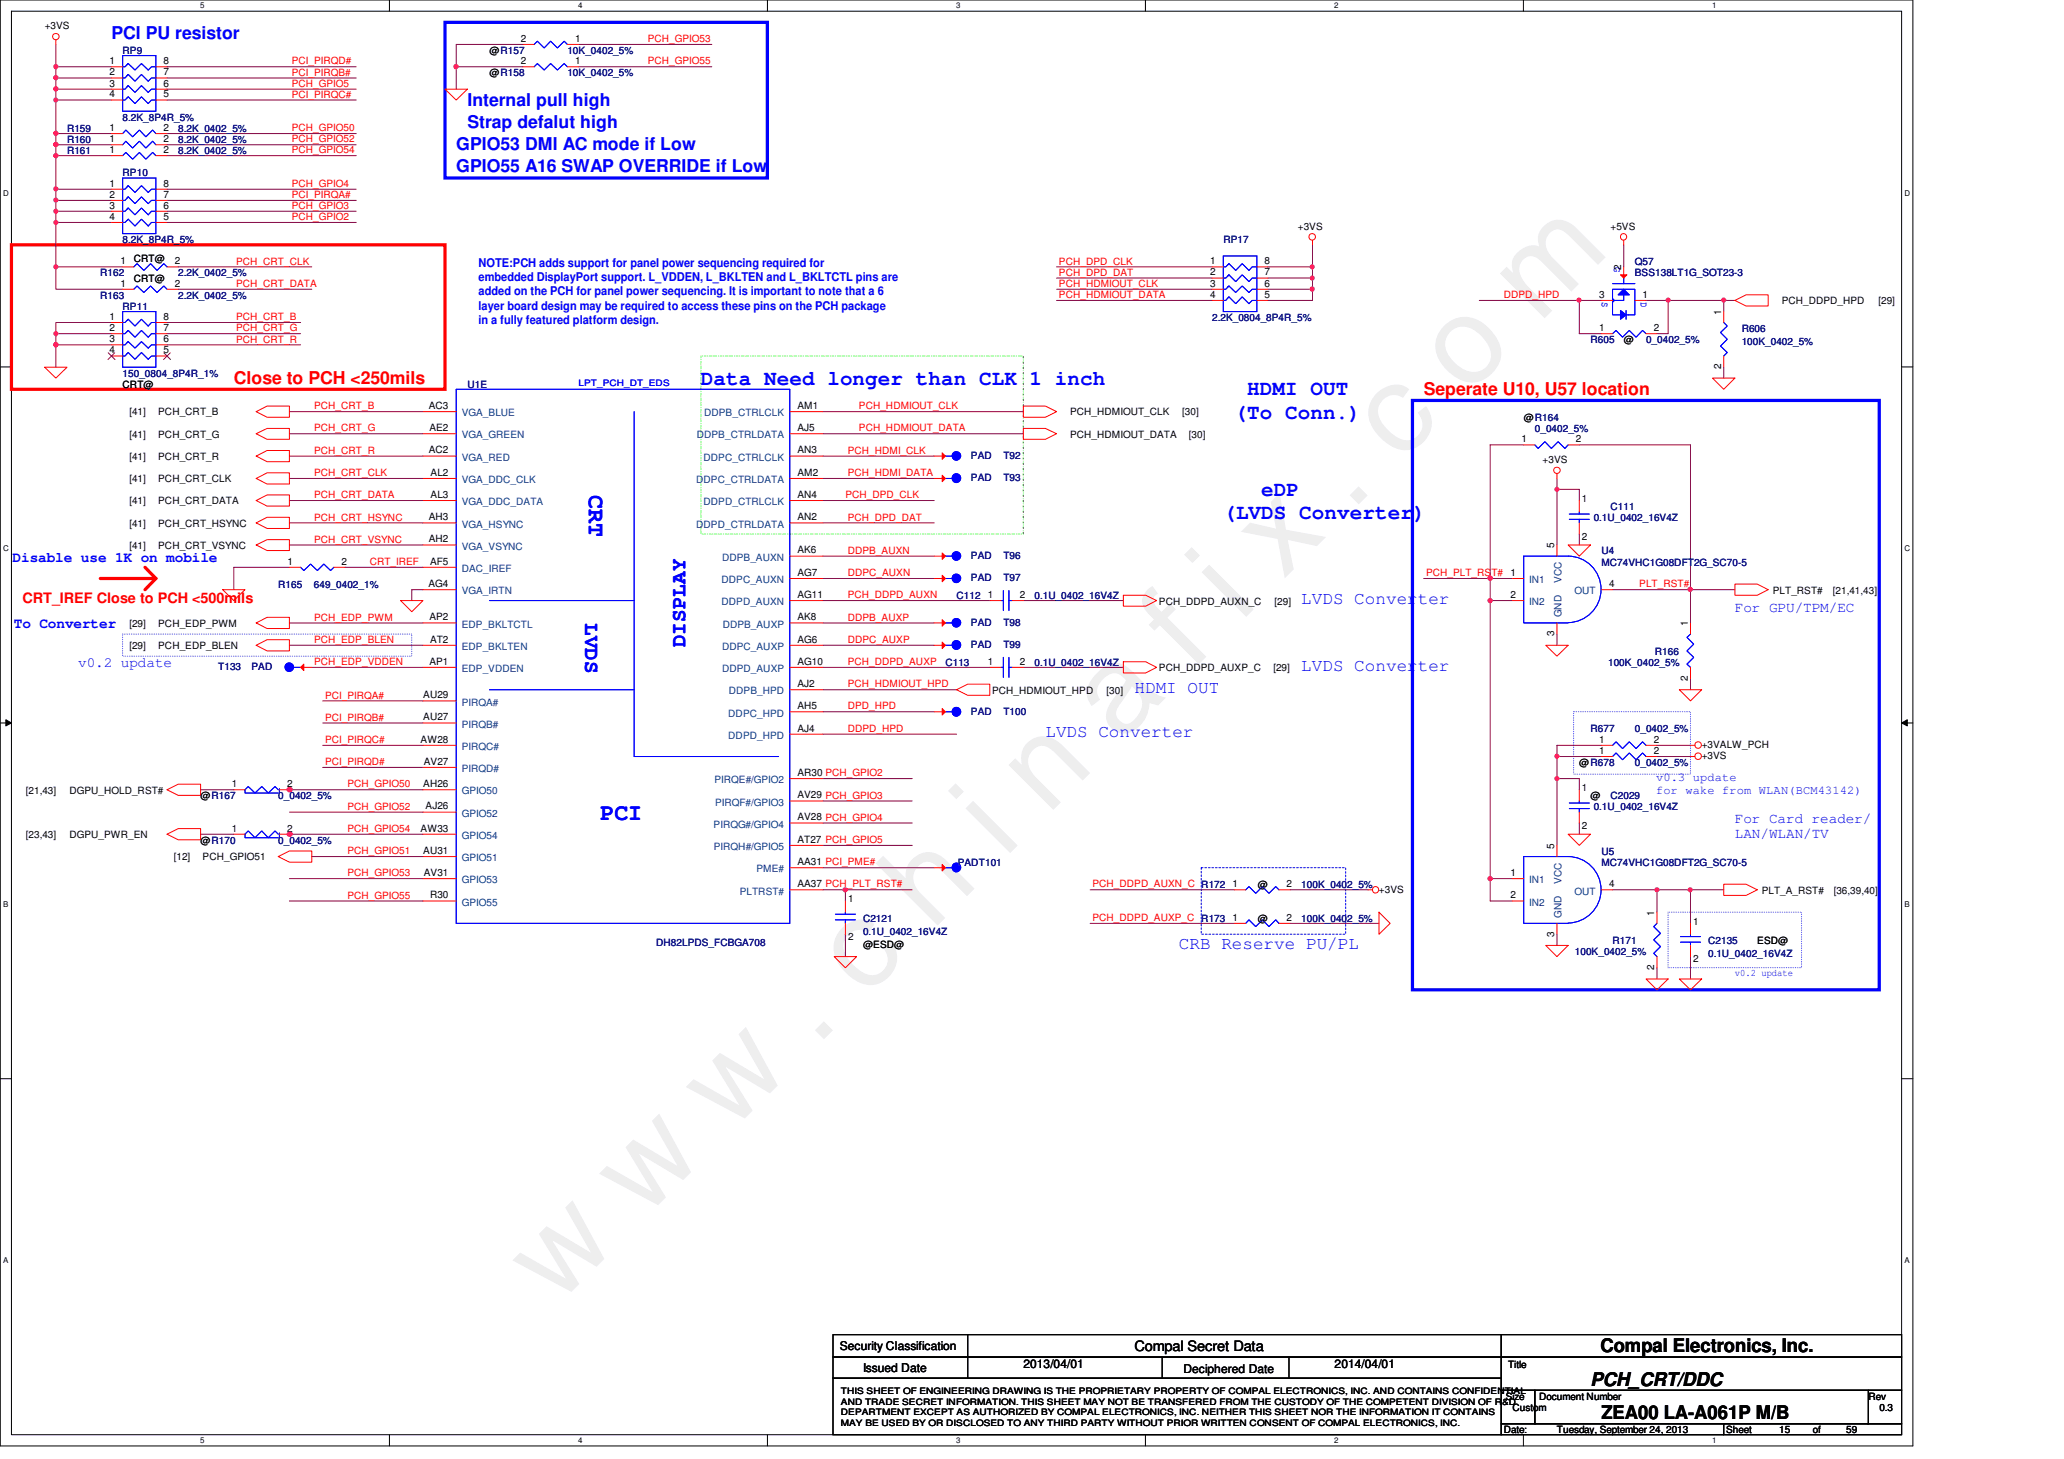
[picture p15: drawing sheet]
<svg xmlns="http://www.w3.org/2000/svg" width="297mm" height="210mm" viewBox="0 0 297 210" stroke-linecap="round" stroke-linejoin="round" font-family="sans-serif">
<defs><g id="words">
<text font-size="17.6" fill="#f0f" x="80.1" y="188" transform="rotate(-45 80.1 188)">w w w . c h i n a f i x . c o m</text>
<g font-size="3.3" fill="#00f">
<text x="84.7" y="71.2" transform="rotate(90 84.7 71.2)">CRT</text>
<text x="86.4" y="118">PCI</text>
</g>
<g font-size="3" fill="#00f">
<text x="100.9" y="55.3">Data Need longer than CLK 1 inch</text>
<text x="179.5" y="56.9">HDMI OUT</text>
<text x="177.7" y="60.3">(To Conn.)</text>
<text x="181.5" y="71.3">eDP</text>
<text x="176.1" y="74.7">(LVDS Converter)</text>
<text x="84.2" y="89.6" transform="rotate(90 84.2 89.6)">LVDS</text>
<text x="98.6" y="93.1" transform="rotate(-90 98.6 93.1)">DISPLAY</text>
</g>
<g font-size="2.7">
<text x="230.3" y="194.6">Compal Electronics, Inc.</text>
<text x="228.9" y="199.3">PCH_CRT/DDC</text>
<text x="230.5" y="204.2">ZEA00 LA-A061P M/B</text>
</g>
<g font-size="2.5" fill="#00f">
<text x="16" y="5.6">PCI PU resistor</text>
<text x="67.3" y="15.2">Internal pull high</text>
<text x="65.7" y="21.6">GPIO53 DMI AC mode if Low</text>
<text x="67.3" y="18.4">Strap defalut high</text>
<text x="65.7" y="24.8">GPIO55 A16 SWAP OVERRIDE if Low</text>
<text x="187.3" y="86.9">LVDS Converter</text>
<text x="163.3" y="99.7">HDMI OUT</text>
<text x="187.3" y="96.5">LVDS Converter</text>
<text x="150.4" y="106.1">LVDS Converter</text>
<text x="169.7" y="136.5">CRB Reserve PU/PL</text>
</g>
<g font-size="2.5" fill="#f00">
<text x="33.7" y="55.2">Close to PCH &lt;250mils</text>
<text x="204.9" y="56.8">Seperate U10, U57 location</text>
</g>
<g font-size="2.1" fill="#00f">
<text x="1.8" y="80.9">Disable use 1K on mobile</text>
<text x="249.7" y="88">For GPU/TPM/EC</text>
<text x="2" y="90.3">To Converter</text>
<text x="11.3" y="96">v0.2 update</text>
<text x="249.7" y="118.4">For Card reader/</text>
<text x="249.7" y="120.6">LAN/WLAN/TV</text>
</g>
<text font-size="2.1" fill="#f00" x="3.3" y="86.7">CRT_IREF Close to PCH &lt;500mils</text>
<text font-size="2.1" x="163.3" y="194.4">Compal Secret Data</text>
<g font-size="1.7" fill="#00f">
<text x="68.9" y="38.4">NOTE:PCH adds support for panel power sequencing required for</text>
<text x="68.9" y="40.5">embedded DisplayPort support. L_VDDEN, L_BKLTEN and L_BKLTCTL pins are</text>
<text x="68.9" y="42.5">added on the PCH for panel power sequencing. It is important to note that a 6</text>
<text x="68.9" y="44.5">layer board design may be required to access these pins on the PCH package</text>
<text x="68.9" y="46.6">in a fully featured platform design.</text>
<text x="238.3" y="112.3">v0.3 update</text>
<text x="238.3" y="114.2">for wake from WLAN(BCM43142)</text>
</g>
<g font-size="1.7">
<text x="120.9" y="194.3">Security Classification</text>
<text x="124.2" y="197.3">Issued Date</text>
<text x="147.3" y="196.8">2013/04/01</text>
<text x="170.3" y="197.5">Deciphered Date</text>
<text x="192.1" y="196.8">2014/04/01</text>
</g>
<g font-size="1.4">
<text x="6.4" y="4.2">+3VS</text>
<text x="15.7" y="9.2">1</text>
<text x="15.7" y="10.8">2</text>
<text x="23.5" y="9.2">8</text>
<text x="23.5" y="10.8">7</text>
<text x="70.4" y="7.7">@R157</text>
<text x="70.4" y="11">@R158</text>
<text x="75" y="6">2</text>
<text x="75" y="9.2">2</text>
<text x="82.8" y="6">1</text>
<text x="82.8" y="9.2">1</text>
<text x="15.7" y="12.4">3</text>
<text x="15.7" y="14">4</text>
<text x="23.5" y="12.4">6</text>
<text x="23.5" y="14">5</text>
<text x="15.7" y="22">1</text>
<text x="15.7" y="20.4">1</text>
<text x="15.7" y="18.8">1</text>
<text x="23.5" y="22">2</text>
<text x="23.5" y="20.4">2</text>
<text x="23.5" y="18.8">2</text>
<text x="15.7" y="26.8">1</text>
<text x="15.7" y="28.4">2</text>
<text x="23.5" y="26.8">8</text>
<text x="23.5" y="28.4">7</text>
<text x="15.7" y="30">3</text>
<text x="15.7" y="31.6">4</text>
<text x="23.5" y="30">6</text>
<text x="23.5" y="31.6">5</text>
<text x="186.8" y="33.1">+3VS</text>
<text x="231.8" y="33.1">+5VS</text>
<text x="17.4" y="41.2">1</text>
<text x="17.4" y="38">1</text>
<text x="19.3" y="40.6">CRT@</text>
<text x="19.3" y="37.7">CRT@</text>
<text x="25.1" y="41.2">2</text>
<text x="25.1" y="38">2</text>
<text x="174.2" y="38">1</text>
<text x="174.2" y="39.6">2</text>
<text x="174.2" y="41.2">3</text>
<text x="182" y="38">8</text>
<text x="182" y="39.6">7</text>
<text x="182" y="41.2">6</text>
<text x="233.3" y="38.9" transform="rotate(-90 233.3 38.9)">2</text>
<text x="15.7" y="46">1</text>
<text x="15.7" y="47.6">2</text>
<text x="23.5" y="46">8</text>
<text x="23.5" y="47.6">7</text>
<text x="174.2" y="42.8">4</text>
<text x="182" y="42.8">5</text>
<text x="230.2" y="42.8">3</text>
<text x="230.2" y="47.6">1</text>
<text x="236.4" y="42.8">1</text>
<text x="238" y="47.6">2</text>
<text x="247.7" y="45.3" transform="rotate(-90 247.7 45.3)">1</text>
<text x="256.4" y="43.8">PCH_DDPD_HPD</text>
<text x="270.3" y="43.8">[29]</text>
<text x="15.7" y="49.2">3</text>
<text x="15.7" y="50.8">4</text>
<text x="23.5" y="49.2">6</text>
<text x="23.5" y="50.8">5</text>
<text x="233.7" y="49.4">@</text>
<text x="247.7" y="53.1" transform="rotate(-90 247.7 53.1)">2</text>
<text x="17.6" y="55.8">CRT@</text>
<text x="18.6" y="59.8">[41]</text>
<text x="22.8" y="59.8">PCH_CRT_B</text>
<text x="61.7" y="58.8">AC3</text>
<text x="114.8" y="58.8">AM1</text>
<text x="154" y="59.8">PCH_HDMIOUT_CLK</text>
<text x="170.1" y="59.8">[30]</text>
<text x="18.6" y="63">[41]</text>
<text x="22.8" y="63">PCH_CRT_G</text>
<text x="61.7" y="65.2">AC2</text>
<text x="61.8" y="62">AE2</text>
<text x="114.8" y="62">AJ5</text>
<text x="114.8" y="65.2">AN3</text>
<text x="154" y="63">PCH_HDMIOUT_DATA</text>
<text x="171.1" y="63">[30]</text>
<text x="219" y="63.6">1</text>
<text x="219.3" y="60.6">@R164</text>
<text x="226.8" y="63.6">2</text>
<text x="18.6" y="66.2">[41]</text>
<text x="18.6" y="69.4">[41]</text>
<text x="22.8" y="66.2">PCH_CRT_R</text>
<text x="22.8" y="69.4">PCH_CRT_CLK</text>
<text x="62" y="71.6">AL3</text>
<text x="62" y="68.5">AL2</text>
<text x="114.8" y="68.5">AM2</text>
<text x="114.8" y="71.6">AN4</text>
<text x="222" y="66.6">+3VS</text>
<text x="18.6" y="72.6">[41]</text>
<text x="18.6" y="75.8">[41]</text>
<text x="22.8" y="72.6">PCH_CRT_DATA</text>
<text x="22.8" y="75.8">PCH_CRT_HSYNC</text>
<text x="61.7" y="74.8">AH3</text>
<text x="114.8" y="74.8">AN2</text>
<text x="227.7" y="72.2">1</text>
<text x="227.7" y="77.7">2</text>
<text x="18.6" y="79">[41]</text>
<text x="22.8" y="79">PCH_CRT_VSYNC</text>
<text x="41.4" y="81.2">1</text>
<text x="49.1" y="81.2">2</text>
<text x="61.7" y="78">AH2</text>
<text x="61.9" y="81.2">AF5</text>
<text x="114.8" y="82.8">AG7</text>
<text x="114.8" y="79.6">AK6</text>
<text x="217.4" y="82.8">1</text>
<text x="223.7" y="78.9" transform="rotate(-90 223.7 78.9)">5</text>
<text x="61.7" y="84.5">AG4</text>
<text x="61.8" y="89.2">AP2</text>
<text x="114.8" y="86">AG11</text>
<text x="114.8" y="89.2">AK8</text>
<text x="142.2" y="86">1</text>
<text x="146.8" y="86">2</text>
<text x="166.8" y="87">PCH_DDPD_AUXN_C</text>
<text x="183.4" y="87">[29]</text>
<text x="217.4" y="86">2</text>
<text x="231.6" y="84.5">4</text>
<text x="255.1" y="85.4">PLT_RST#</text>
<text x="263.8" y="85.4">[21,41,43]</text>
<text x="18.6" y="90.2">[29]</text>
<text x="18.6" y="93.4">[29]</text>
<text x="22.8" y="90.2">PCH_EDP_PWM</text>
<text x="22.8" y="93.4">PCH_EDP_BLEN</text>
<text x="61.8" y="95.6">AP1</text>
<text x="61.9" y="92.5">AT2</text>
<text x="114.8" y="92.5">AG6</text>
<text x="114.8" y="95.6">AG10</text>
<text x="142.2" y="95.6">1</text>
<text x="146.8" y="95.6">2</text>
<text x="223.7" y="91.5" transform="rotate(-90 223.7 91.5)">3</text>
<text x="242.9" y="90.1" transform="rotate(-90 242.9 90.1)">1</text>
<text x="60.9" y="100.5">AU29</text>
<text x="114.8" y="98.8">AJ2</text>
<text x="142.8" y="99.8">PCH_HDMIOUT_HPD</text>
<text x="159.3" y="99.8">[30]</text>
<text x="166.8" y="96.6">PCH_DDPD_AUXP_C</text>
<text x="183.3" y="96.6">[29]</text>
<text x="242.9" y="97.9" transform="rotate(-90 242.9 97.9)">2</text>
<text x="60.5" y="106.8">AW28</text>
<text x="60.9" y="103.6">AU27</text>
<text x="114.8" y="102">AH5</text>
<text x="114.8" y="105.2">AJ4</text>
<text x="230.2" y="106.8">1</text>
<text x="238" y="106.8">2</text>
<text x="244.9" y="107.6">+3VALW_PCH</text>
<text x="33.4" y="113.2">1</text>
<text x="41.3" y="113.2">2</text>
<text x="60.9" y="113.2">AH26</text>
<text x="61" y="110">AV27</text>
<text x="114.8" y="111.6">AR30 PCH_GPIO2</text>
<text x="227.3" y="110.2">@R678</text>
<text x="227.7" y="113.8">1</text>
<text x="230.2" y="108.5">1</text>
<text x="238" y="108.5">2</text>
<text x="244.9" y="109.2">+3VS</text>
<text x="3.7" y="114.2">[21,43]</text>
<text x="10" y="114.2">DGPU_HOLD_RST#</text>
<text x="28.9" y="115">@R167</text>
<text x="33.4" y="119.6">1</text>
<text x="41.3" y="119.6">2</text>
<text x="60.5" y="119.6">AW33</text>
<text x="61.3" y="116.5">AJ26</text>
<text x="114.8" y="118">AV28 PCH_GPIO4</text>
<text x="114.8" y="114.9">AV29 PCH_GPIO3</text>
<text x="227.7" y="119.3">2</text>
<text x="228.9" y="115">@</text>
<text x="3.7" y="120.6">[23,43]</text>
<text x="10" y="120.6">DGPU_PWR_EN</text>
<text x="25" y="123.8">[12]</text>
<text x="28.9" y="121.4">@R170</text>
<text x="29.2" y="123.8">PCH_GPIO51</text>
<text x="60.9" y="122.9">AU31</text>
<text x="114.8" y="121.2">AT27 PCH_GPIO5</text>
<text x="114.8" y="124.5">AA31 PCI_PME#</text>
<text x="223.7" y="122.1" transform="rotate(-90 223.7 122.1)">5</text>
<text x="61" y="126">AV31</text>
<text x="61.9" y="129.2">R30</text>
<text x="114.8" y="127.6">AA37 PCH_PLT_RST#</text>
<text x="122" y="129.8">1</text>
<text x="177.4" y="127.6">1</text>
<text x="181" y="127.8">@</text>
<text x="185.2" y="127.6">2</text>
<text x="198.5" y="128.4">+3VS</text>
<text x="217.4" y="126">1</text>
<text x="217.4" y="129.2">2</text>
<text x="231.6" y="127.6">4</text>
<text x="238.1" y="131.7" transform="rotate(-90 238.1 131.7)">1</text>
<text x="253.5" y="128.6">PLT_A_RST#</text>
<text x="263.9" y="128.6">[36,39,40]</text>
<text x="122" y="135.3">2</text>
<text x="124.2" y="136.4">@ESD@</text>
<text x="177.4" y="132.5">1</text>
<text x="181" y="132.6">@</text>
<text x="185.2" y="132.5">2</text>
<text x="223.7" y="134.7" transform="rotate(-90 223.7 134.7)">3</text>
<text x="243.7" y="133">1</text>
<text x="252.9" y="135.8">ESD@</text>
<text x="238.1" y="139.5" transform="rotate(-90 238.1 139.5)">2</text>
<text x="243.7" y="138.5">2</text>
<text x="217" y="196.8">Title</text>
<text x="216.7" y="201.4">Size</text>
<text x="217.7" y="203">Custom</text>
<text x="221.5" y="201.4">Document Number</text>
<text x="268.9" y="201.4">Rev</text>
<text x="270.5" y="203">0.3</text>
<text x="216.4" y="206.2">Date:</text>
<text x="224.1" y="206.2">Tuesday, September 24, 2013</text>
<text x="248.4" y="206.2">Sheet</text>
<text x="256.1" y="206.2">15</text>
<text x="260.9" y="206.2">of</text>
<text x="265.7" y="206.2">59</text>
</g>
<g font-size="1.4" fill="#000080">
<text x="17.6" y="7.7">RP9</text>
<text x="81.7" y="7.7">10K_0402_5%</text>
<text x="81.7" y="11">10K_0402_5%</text>
<text x="17.6" y="17.4">8.2K_8P4R_5%</text>
<text x="9.6" y="22.2">R161</text>
<text x="9.6" y="20.6">R160</text>
<text x="9.6" y="19">R159</text>
<text x="25.7" y="22.2">8.2K_0402_5%</text>
<text x="25.7" y="20.6">8.2K_0402_5%</text>
<text x="25.7" y="19">8.2K_0402_5%</text>
<text x="17.6" y="25.4">RP10</text>
<text x="17.6" y="35">8.2K_8P4R_5%</text>
<text x="176.1" y="35">RP17</text>
<text x="14.4" y="39.8">R162</text>
<text x="25.7" y="39.8">2.2K_0402_5%</text>
<text x="235.3" y="38.2">Q57</text>
<text x="235.3" y="39.8">BSS138LT1G_SOT23-3</text>
<text x="14.4" y="43">R163</text>
<text x="17.6" y="44.6">RP11</text>
<text x="25.7" y="43">2.2K_0402_5%</text>
<text x="174.5" y="46.2">2.2K_0804_8P4R_5%</text>
<text x="250.7" y="47.8">R606</text>
<text x="228.9" y="49.4">R605</text>
<text x="236.9" y="49.4">0_0402_5%</text>
<text x="250.7" y="49.7">100K_0402_5%</text>
<text x="17.6" y="54.2">150_0804_8P4R_1%</text>
<text x="67.3" y="55.8">U1E</text>
<text x="139.7" y="66">PAD</text>
<text x="144.4" y="66">T92</text>
<text x="220.9" y="62.2">0_0402_5%</text>
<text x="139.7" y="69.2">PAD</text>
<text x="144.4" y="69.2">T93</text>
<text x="229.4" y="75">0.1U_0402_16V4Z</text>
<text x="231.8" y="73.4">C111</text>
<text x="139.7" y="80.4">PAD</text>
<text x="139.7" y="83.6">PAD</text>
<text x="144.4" y="80.4">T96</text>
<text x="144.4" y="83.6">T97</text>
<text x="230.5" y="79.8">U4</text>
<text x="230.5" y="81.4">MC74VHC1G08DFT2G_SC70-5</text>
<text x="40" y="84.6">R165</text>
<text x="45.2" y="84.6">649_0402_1%</text>
<text x="137.7" y="86.2">C112</text>
<text x="148.9" y="86.2">0.1U_0402_16V4Z</text>
<text x="136.1" y="95.8">C113</text>
<text x="139.7" y="93.2">PAD</text>
<text x="139.7" y="90">PAD</text>
<text x="144.4" y="93.2">T99</text>
<text x="144.4" y="90">T98</text>
<text x="148.9" y="95.8">0.1U_0402_16V4Z</text>
<text x="231.4" y="95.8">100K_0402_5%</text>
<text x="238.2" y="94.2">R166</text>
<text x="31.4" y="96.4">T133</text>
<text x="36.2" y="96.4">PAD</text>
<text x="139.7" y="102.8">PAD</text>
<text x="144.4" y="102.8">T100</text>
<text x="228.9" y="105.4">R677</text>
<text x="235.3" y="105.4">0_0402_5%</text>
<text x="235.3" y="110.2">0_0402_5%</text>
<text x="40" y="115">0_0402_5%</text>
<text x="229.4" y="116.6">0.1U_0402_16V4Z</text>
<text x="231.8" y="115">C2029</text>
<text x="40" y="121.4">0_0402_5%</text>
<text x="137.8" y="124.6">PADT101</text>
<text x="230.5" y="123">U5</text>
<text x="230.5" y="124.6">MC74VHC1G08DFT2G_SC70-5</text>
<text x="172.9" y="127.8">R172</text>
<text x="187.3" y="127.8">100K_0402_5%</text>
<text x="94.4" y="136.1">DH82LPDS_FCBGA708</text>
<text x="124.2" y="132.6">C2121</text>
<text x="124.2" y="134.5">0.1U_0402_16V4Z</text>
<text x="172.9" y="132.6">R173</text>
<text x="187.3" y="132.6">100K_0402_5%</text>
<text x="226.6" y="137.4">100K_0402_5%</text>
<text x="232.1" y="135.8">R171</text>
<text x="245.8" y="135.8">C2135</text>
<text x="245.8" y="137.7">0.1U_0402_16V4Z</text>
</g>
<g font-size="1.4" fill="#f00">
<text x="42" y="9.3">PCI_PIRQD#</text>
<text x="42" y="10.9">PCI_PIRQB#</text>
<text x="93.2" y="6.1">PCH_GPIO53</text>
<text x="93.2" y="9.3">PCH_GPIO55</text>
<text x="42" y="12.5">PCH_GPIO5</text>
<text x="42" y="14.1">PCI_PIRQC#</text>
<text x="42" y="22.1">PCH_GPIO54</text>
<text x="42" y="20.5">PCH_GPIO52</text>
<text x="42" y="18.9">PCH_GPIO50</text>
<text x="42" y="26.9">PCH_GPIO4</text>
<text x="42" y="28.5">PCI_PIRQA#</text>
<text x="42" y="30.1">PCH_GPIO3</text>
<text x="42" y="31.7">PCH_GPIO2</text>
<text x="34" y="38.1">PCH_CRT_CLK</text>
<text x="34" y="41.3">PCH_CRT_DATA</text>
<text x="152.4" y="39.7">PCH_DPD_DAT</text>
<text x="152.4" y="38.1">PCH_DPD_CLK</text>
<text x="152.4" y="41.3">PCH_HDMIOUT_CLK</text>
<text x="34" y="46.1">PCH_CRT_B</text>
<text x="34" y="47.7">PCH_CRT_G</text>
<text x="152.4" y="42.9">PCH_HDMIOUT_DATA</text>
<text x="216.4" y="42.9">DDPD_HPD</text>
<text x="34" y="49.3">PCH_CRT_R</text>
<text x="45.2" y="58.9">PCH_CRT_B</text>
<text x="123.6" y="58.9">PCH_HDMIOUT_CLK</text>
<text x="45.2" y="62.1">PCH_CRT_G</text>
<text x="45.2" y="65.3">PCH_CRT_R</text>
<text x="122" y="65.3">PCH_HDMI_CLK</text>
<text x="123.6" y="62.1">PCH_HDMIOUT_DATA</text>
<text x="45.2" y="68.5">PCH_CRT_CLK</text>
<text x="45.2" y="71.7">PCH_CRT_DATA</text>
<text x="121.7" y="71.7">PCH_DPD_CLK</text>
<text x="122" y="68.5">PCH_HDMI_DATA</text>
<text x="45.2" y="74.9">PCH_CRT_HSYNC</text>
<text x="122" y="74.9">PCH_DPD_DAT</text>
<text x="45.2" y="78.1">PCH_CRT_VSYNC</text>
<text x="53.2" y="81.3">CRT_IREF</text>
<text x="122" y="79.7">DDPB_AUXN</text>
<text x="122" y="82.9">DDPC_AUXN</text>
<text x="205.2" y="82.9">PCH_PLT_RST#</text>
<text x="45.2" y="89.3">PCH_EDP_PWM</text>
<text x="122" y="89.3">DDPB_AUXP</text>
<text x="122" y="86.1">PCH_DDPD_AUXN</text>
<text x="235.9" y="84.5">PLT_RST#</text>
<text x="45.2" y="92.5">PCH_EDP_BLEN</text>
<text x="45.2" y="95.7">PCH_EDP_VDDEN</text>
<text x="122" y="95.7">PCH_DDPD_AUXP</text>
<text x="122" y="92.5">DDPC_AUXP</text>
<text x="46.8" y="100.5">PCI_PIRQA#</text>
<text x="122" y="98.9">PCH_HDMIOUT_HPD</text>
<text x="46.8" y="103.7">PCI_PIRQB#</text>
<text x="46.8" y="106.9">PCI_PIRQC#</text>
<text x="122" y="105.3">DDPD_HPD</text>
<text x="122" y="102.1">DPD_HPD</text>
<text x="46.8" y="110.1">PCI_PIRQD#</text>
<text x="50" y="113.3">PCH_GPIO50</text>
<text x="50" y="116.5">PCH_GPIO52</text>
<text x="50" y="119.7">PCH_GPIO54</text>
<text x="50" y="122.9">PCH_GPIO51</text>
<text x="50" y="126.1">PCH_GPIO53</text>
<text x="50" y="129.3">PCH_GPIO55</text>
<text x="157.2" y="127.7">PCH_DDPD_AUXN_C</text>
<text x="157.2" y="132.5">PCH_DDPD_AUXP_C</text>
</g>
<g font-size="1.4" fill="#00f">
<text x="232.3" y="38.4" transform="rotate(90 232.3 38.4)">G</text>
<text x="230.5" y="43.5" transform="rotate(90 230.5 43.5)">S</text>
<text x="236.1" y="43.5" transform="rotate(90 236.1 43.5)">D</text>
<text x="249.7" y="140.4">v0.2 update</text>
</g>
<g font-size="1.4" fill="#004080">
<text x="66.5" y="59.9">VGA_BLUE</text>
<text x="101.3" y="59.9">DDPB_CTRLCLK</text>
<text x="66.5" y="63.1">VGA_GREEN</text>
<text x="100.3" y="63.1">DDPB_CTRLDATA</text>
<text x="66.5" y="69.5">VGA_DDC_CLK</text>
<text x="66.5" y="66.3">VGA_RED</text>
<text x="100.2" y="69.5">DDPC_CTRLDATA</text>
<text x="101.3" y="66.3">DDPC_CTRLCLK</text>
<text x="66.5" y="75.9">VGA_HSYNC</text>
<text x="66.5" y="72.7">VGA_DDC_DATA</text>
<text x="100.2" y="75.9">DDPD_CTRLDATA</text>
<text x="101.3" y="72.7">DDPD_CTRLCLK</text>
<text x="66.5" y="82.3">DAC_IREF</text>
<text x="66.5" y="79.1">VGA_VSYNC</text>
<text x="103.8" y="83.9">DDPC_AUXN</text>
<text x="103.9" y="80.7">DDPB_AUXN</text>
<text x="220.1" y="83.9">IN1</text>
<text x="224.7" y="83.9" transform="rotate(-90 224.7 83.9)">VCC</text>
<text x="66.5" y="85.5">VGA_IRTN</text>
<text x="103.8" y="87.1">DDPD_AUXN</text>
<text x="220.1" y="87.1">IN2</text>
<text x="224.7" y="88.8" transform="rotate(-90 224.7 88.8)">GND</text>
<text x="226.6" y="85.5">OUT</text>
<text x="66.5" y="90.3">EDP_BKLTCTL</text>
<text x="66.5" y="93.5">EDP_BKLTEN</text>
<text x="103.9" y="93.5">DDPC_AUXP</text>
<text x="104" y="90.3">DDPB_AUXP</text>
<text x="66.5" y="96.7">EDP_VDDEN</text>
<text x="66.5" y="101.5">PIRQA#</text>
<text x="103.9" y="96.7">DDPD_AUXP</text>
<text x="104.9" y="99.9">DDPB_HPD</text>
<text x="66.5" y="104.7">PIRQB#</text>
<text x="66.5" y="107.9">PIRQC#</text>
<text x="104.8" y="103.1">DDPC_HPD</text>
<text x="104.8" y="106.3">DDPD_HPD</text>
<text x="66.5" y="111.1">PIRQD#</text>
<text x="102.8" y="112.7">PIRQE#/GPIO2</text>
<text x="66.5" y="114.3">GPIO50</text>
<text x="66.5" y="117.5">GPIO52</text>
<text x="102.7" y="119.1">PIRQG#/GPIO4</text>
<text x="102.9" y="115.9">PIRQF#/GPIO3</text>
<text x="66.5" y="120.7">GPIO54</text>
<text x="66.5" y="123.9">GPIO51</text>
<text x="102.7" y="122.3">PIRQH#/GPIO5</text>
<text x="108.9" y="125.5">PME#</text>
<text x="66.5" y="127.1">GPIO53</text>
<text x="66.5" y="130.3">GPIO55</text>
<text x="106.5" y="128.7">PLTRST#</text>
<text x="220.1" y="127.1">IN1</text>
<text x="220.1" y="130.3">IN2</text>
<text x="224.7" y="127.1" transform="rotate(-90 224.7 127.1)">VCC</text>
<text x="226.6" y="128.7">OUT</text>
<text x="224.7" y="132" transform="rotate(-90 224.7 132)">GND</text>
</g>
<text font-size="1.3" fill="#00f" x="83.3" y="55.6">LPT_PCH_DT_EDS</text>
<g font-size="1.3">
<text x="121" y="200.6">THIS SHEET OF ENGINEERING DRAWING IS THE PROPRIETARY PROPERTY OF COMPAL ELECTRONICS, INC. AND CONTAINS CONFIDENTIAL</text>
<text x="121" y="202.1">AND TRADE SECRET INFORMATION. THIS SHEET MAY NOT BE TRANSFERED FROM THE CUSTODY OF THE COMPETENT DIVISION OF R&amp;D</text>
<text x="121" y="203.6">DEPARTMENT EXCEPT AS AUTHORIZED BY COMPAL ELECTRONICS, INC. NEITHER THIS SHEET NOR THE INFORMATION IT CONTAINS</text>
<text x="121" y="205.1">MAY BE USED BY OR DISCLOSED TO ANY THIRD PARTY WITHOUT PRIOR WRITTEN CONSENT OF COMPAL ELECTRONICS, INC.</text>
</g>
<g font-size="1.1">
<text x="28.8" y="1.1">5</text>
<text x="83.2" y="1.1">4</text>
<text x="137.6" y="1.1">3</text>
<text x="192" y="1.1">2</text>
<text x="246.4" y="1.1">1</text>
<text x=".5" y="28.2">D</text>
<text x="274.1" y="28.2">D</text>
<text x=".5" y="79.3">C</text>
<text x="274.1" y="79.3">C</text>
<text x=".5" y="130.6">B</text>
<text x="274.1" y="130.6">B</text>
<text x=".5" y="181.7">A</text>
<text x="274.1" y="181.7">A</text>
<text x="28.8" y="207.6">5</text>
<text x="83.2" y="207.6">4</text>
<text x="137.6" y="207.6">3</text>
<text x="192" y="207.6">2</text>
<text x="246.4" y="207.6">1</text>
</g>
</g></defs>
<path d="M0 0h275.3v208h-275.2zM1.6 1.6h272.1v204.8h-272.1z" fill="none" stroke="#000" stroke-width=".14"/>
<g fill="#fff">
<path d="M28.8 .2h.6v1.2h-.6z"/>
<path d="M28.8 206.6h.6v1.2h-.6z"/>
</g>
<path d="M56 0v1.6M56 206.4v1.6" fill="none" stroke="#000" stroke-width=".14"/>
<g fill="#fff">
<path d="M83.2 .2h.6v1.2h-.6z"/>
<path d="M83.2 206.6h.6v1.2h-.6z"/>
</g>
<path d="M110.4 0v1.6M110.4 206.4v1.6" fill="none" stroke="#000" stroke-width=".14"/>
<g fill="#fff">
<path d="M137.6 .2h.6v1.2h-.6z"/>
<path d="M137.6 206.6h.6v1.2h-.6z"/>
</g>
<path d="M164.8 0v1.6M164.8 206.4v1.6" fill="none" stroke="#000" stroke-width=".14"/>
<g fill="#fff">
<path d="M192 .2h.6v1.2h-.6z"/>
<path d="M192 206.6h.6v1.2h-.6z"/>
</g>
<path d="M219.2 0v1.6M219.2 206.4v1.6" fill="none" stroke="#000" stroke-width=".14"/>
<g fill="#fff">
<path d="M246.4 .2h.6v1.2h-.6z"/>
<path d="M246.4 206.6h.6v1.2h-.6z"/>
<path d="M.5 27.2h.7v1.2h-.7z"/>
<path d="M274.1 27.2h.8v1.2h-.8z"/>
<path d="M.5 78.4h.7v1.1h-.7z"/>
<path d="M274.1 78.4h.8v1.1h-.8z"/>
</g>
<path d="M0 52.8h1.6M273.7 52.8h1.6" fill="none" stroke="#000" stroke-width=".14"/>
<g fill="#fff">
<path d="M.5 129.6h.7v1.2h-.7z"/>
<path d="M274.1 129.6h.7v1.2h-.7z"/>
</g>
<path d="M0 104h1.6M.8 103.5l.8 .5-.8 .4zM273.7 104l.8-.5v.9zM273.7 104h1.6" fill="none" stroke="#000" stroke-width=".14"/>
<path d="M.8 103.5l.8 .5-.8 .4zM273.7 104l.8-.5v.9z" fill="#000"/>
<g fill="#fff">
<path d="M.5 180.8h.7v1.1h-.7z"/>
<path d="M274.1 180.8h.7v1.1h-.7z"/>
</g>
<path d="M0 155.2h1.6M273.7 155.2h1.6" fill="none" stroke="#000" stroke-width=".14"/>
<path d="M64 3.2h46.4v22.4h-46.4zM203.3 57.6h67.2v84.8h-67.2z" fill="none" stroke="#00f" stroke-width=".47"/>
<path d="M100.9 51.2h46.4v25.6h-46.4z" fill="none" stroke="#0f0" stroke-width=".14" stroke-dasharray=".3 .3 0 .3"/>
<path d="M1.6 35.2h62.4v20.8h-62.4zM14.4 83.2h8M20.9 81.6l1.5 1.6M22.4 83.2l-1.5 1.6" fill="none" stroke="#f00" stroke-width=".47"/>
<path d="M17.6 91.2h41.7v3.2h-41.7zM226.5 102.4h16.8v9h-16.8zM240.1 131.2h19.2v8h-19.2z" fill="none" stroke="#00f" stroke-width=".14" stroke-dasharray="0 .3"/>
<path d="M24 19.2h27.3M8 30.4h8M24 22.4h27.3M24 20.8h27.3" fill="none" stroke="#800040" stroke-width=".14"/>
<circle cx="8" cy="30.4" r=".3" fill="#f0f"/>
<circle cx="8" cy="30.4" r=".3" fill="none" stroke="#f0f" stroke-width=".14"/>
<path d="M8 27.2v1.6h8" fill="none" stroke="#800040" stroke-width=".14"/>
<circle cx="8" cy="28.8" r=".3" fill="#f0f"/>
<circle cx="8" cy="28.8" r=".3" fill="none" stroke="#f0f" stroke-width=".14"/>
<path d="M8 28.8v3.2h8M8 20.8h8" fill="none" stroke="#800040" stroke-width=".14"/>
<circle cx="8" cy="20.8" r=".3" fill="#f0f"/>
<circle cx="8" cy="20.8" r=".3" fill="none" stroke="#f0f" stroke-width=".14"/>
<path d="M8 19.2v1.6" fill="none" stroke="#800040" stroke-width=".14"/>
<circle cx="8" cy="20.8" r=".3" fill="#f0f"/>
<circle cx="8" cy="20.8" r=".3" fill="none" stroke="#f0f" stroke-width=".14"/>
<circle cx="8" cy="19.2" r=".3" fill="#f0f"/>
<circle cx="8" cy="19.2" r=".3" fill="none" stroke="#f0f" stroke-width=".14"/>
<path d="M8 27.2h8" fill="none" stroke="#800040" stroke-width=".14"/>
<circle cx="8" cy="27.2" r=".3" fill="#f0f"/>
<circle cx="8" cy="27.2" r=".3" fill="none" stroke="#f0f" stroke-width=".14"/>
<path d="M8 20.8v1.6" fill="none" stroke="#800040" stroke-width=".14"/>
<circle cx="8" cy="22.4" r=".3" fill="#f0f"/>
<circle cx="8" cy="22.4" r=".3" fill="none" stroke="#f0f" stroke-width=".14"/>
<circle cx="8" cy="20.8" r=".3" fill="#f0f"/>
<circle cx="8" cy="20.8" r=".3" fill="none" stroke="#f0f" stroke-width=".14"/>
<path d="M8 22.4v4.8" fill="none" stroke="#800040" stroke-width=".14"/>
<circle cx="8" cy="22.4" r=".3" fill="#f0f"/>
<circle cx="8" cy="22.4" r=".3" fill="none" stroke="#f0f" stroke-width=".14"/>
<path d="M8 6.4v3.2h8M8 19.2h8M8 22.4h8" fill="none" stroke="#800040" stroke-width=".14"/>
<circle cx="8" cy="9.6" r=".31" fill="#f0f"/>
<circle cx="8" cy="9.6" r=".31" fill="none" stroke="#f0f" stroke-width=".14"/>
<path d="M8 14.4h8" fill="none" stroke="#800040" stroke-width=".14"/>
<circle cx="8" cy="14.4" r=".3" fill="#f0f"/>
<circle cx="8" cy="14.4" r=".3" fill="none" stroke="#f0f" stroke-width=".14"/>
<path d="M8 12.8h8M8 9.6v1.6h8" fill="none" stroke="#800040" stroke-width=".14"/>
<circle cx="8" cy="11.2" r=".3" fill="#f0f"/>
<circle cx="8" cy="11.2" r=".3" fill="none" stroke="#f0f" stroke-width=".14"/>
<path d="M8 14.4v4.8" fill="none" stroke="#800040" stroke-width=".14"/>
<circle cx="8" cy="19.2" r=".3" fill="#f0f"/>
<circle cx="8" cy="19.2" r=".3" fill="none" stroke="#f0f" stroke-width=".14"/>
<path d="M8 11.2v1.6" fill="none" stroke="#800040" stroke-width=".14"/>
<circle cx="8" cy="12.8" r=".3" fill="#f0f"/>
<circle cx="8" cy="12.8" r=".3" fill="none" stroke="#f0f" stroke-width=".14"/>
<circle cx="8" cy="11.2" r=".3" fill="#f0f"/>
<circle cx="8" cy="11.2" r=".3" fill="none" stroke="#f0f" stroke-width=".14"/>
<path d="M65.7 9.6v3.2M65.7 9.6h9.6M75.3 6.4h-9.6v3.2M83.3 6.4h19.1M83.3 9.6h19.1" fill="none" stroke="#800040" stroke-width=".14"/>
<circle cx="65.6" cy="9.6" r=".32" fill="#f0f"/>
<circle cx="65.6" cy="9.6" r=".32" fill="none" stroke="#f0f" stroke-width=".14"/>
<g fill="none" stroke="#800040" stroke-width=".14">
<path d="M41.7 59.2h19.2M118.4 59.2h28.9M41.7 62.4h19.2M41.7 65.6h19.2M41.7 68.8h19.2M41.7 75.2h19.2M41.7 78.4h19.2M41.7 72h19.2M118.4 62.4h28.9M41.7 81.6h-8v3.2M41.7 92.8h19.2M41.7 89.6h19.2"/>
<path d="M44.9 96h16M49.7 81.6h11.2M60.9 84.8h-1.6v1.6M214.5 86.4v40M243.3 84.8v4.8M46.4 104h14.5M46.4 107.2h14.5M46.4 110.4h14.5M46.4 100.8h14.5M41.7 126.4h19.2M41.7 129.6h19.2M44.9 123.2h16"/>
</g>
<circle cx="243.2" cy="84.8" r=".3" fill="#f0f"/>
<circle cx="243.2" cy="84.8" r=".3" fill="none" stroke="#f0f" stroke-width=".14"/>
<path d="M227.3 64h16M243.3 84.8h6.4" fill="none" stroke="#800040" stroke-width=".14"/>
<circle cx="243.2" cy="84.8" r=".3" fill="#f0f"/>
<circle cx="243.2" cy="84.8" r=".3" fill="none" stroke="#f0f" stroke-width=".14"/>
<path d="M243.3 64v20.8h-11.2M243.3 97.6v1.6M243.3 128h4.8" fill="none" stroke="#800040" stroke-width=".14"/>
<circle cx="243.2" cy="128" r=".3" fill="#f0f"/>
<circle cx="243.2" cy="128" r=".3" fill="none" stroke="#f0f" stroke-width=".14"/>
<path d="M41.8 113.6h19.1M232.1 128h6.4v3.2M238.5 139.2v1.6" fill="none" stroke="#800040" stroke-width=".14"/>
<circle cx="41.8" cy="113.6" r=".31" fill="#f0f"/>
<circle cx="41.8" cy="113.6" r=".31" fill="none" stroke="#f0f" stroke-width=".14"/>
<path d="M28.9 113.6h4.8M41.7 116.8h19.2M41.8 120h19.1" fill="none" stroke="#800040" stroke-width=".14"/>
<circle cx="41.8" cy="120" r=".3" fill="#f0f"/>
<circle cx="41.8" cy="120" r=".3" fill="none" stroke="#f0f" stroke-width=".14"/>
<path d="M8 12.8v1.6M24 9.6h27.3M24 11.2h27.3M24 12.8h27.3M24 14.4h27.3M24 27.2h27.3M24 28.8h27.3M24 30.4h27.3M24 32h27.3" fill="none" stroke="#800040" stroke-width=".14"/>
<circle cx="8" cy="12.8" r=".3" fill="#f0f"/>
<circle cx="8" cy="12.8" r=".3" fill="none" stroke="#f0f" stroke-width=".14"/>
<path d="M25.7 38.4h19.2M16 46.4h-8v1.6h8M24 46.4h19.3M24 48h19.3M24 49.6h19.3M25.7 41.6h19.2" fill="none" stroke="#800040" stroke-width=".14"/>
<circle cx="8" cy="48" r=".3" fill="#f0f"/>
<circle cx="8" cy="48" r=".3" fill="none" stroke="#f0f" stroke-width=".14"/>
<path d="M16 49.6h-8v3.2" fill="none" stroke="#800040" stroke-width=".14"/>
<circle cx="8" cy="49.6" r=".31" fill="#f0f"/>
<circle cx="8" cy="49.6" r=".31" fill="none" stroke="#f0f" stroke-width=".14"/>
<path d="M8 38.4v3.2h9.6" fill="none" stroke="#800040" stroke-width=".14"/>
<circle cx="8" cy="38.4" r=".3" fill="#f0f"/>
<circle cx="8" cy="38.4" r=".3" fill="none" stroke="#f0f" stroke-width=".14"/>
<path d="M8 32v6.4h9.6" fill="none" stroke="#800040" stroke-width=".14"/>
<circle cx="8" cy="32" r=".3" fill="#f0f"/>
<circle cx="8" cy="32" r=".3" fill="none" stroke="#f0f" stroke-width=".14"/>
<path d="M8 48v1.6" fill="none" stroke="#800040" stroke-width=".14"/>
<circle cx="8" cy="49.6" r=".31" fill="#f0f"/>
<circle cx="8" cy="49.6" r=".31" fill="none" stroke="#f0f" stroke-width=".14"/>
<path d="M238.5 48h1.6M248.1 43.2h1.6" fill="none" stroke="#800040" stroke-width=".14"/>
<circle cx="248.1" cy="43.2" r=".3" fill="#f0f"/>
<circle cx="248.1" cy="43.2" r=".3" fill="none" stroke="#f0f" stroke-width=".14"/>
<path d="M240.1 43.2v4.8" fill="none" stroke="#800040" stroke-width=".14"/>
<circle cx="240.1" cy="43.2" r=".3" fill="#f0f"/>
<circle cx="240.1" cy="43.2" r=".3" fill="none" stroke="#f0f" stroke-width=".14"/>
<path d="M236.9 43.2h11.2v1.6M248.1 52.8v1.6M41.7 113.6h.1" fill="none" stroke="#800040" stroke-width=".14"/>
<circle cx="41.6" cy="113.6" r=".32" fill="#f0f"/>
<circle cx="41.6" cy="113.6" r=".32" fill="none" stroke="#f0f" stroke-width=".14"/>
<path d="M28.9 120h4.8M41.7 120h.1" fill="none" stroke="#800040" stroke-width=".14"/>
<circle cx="41.6" cy="120" r=".31" fill="#f0f"/>
<circle cx="41.6" cy="120" r=".31" fill="none" stroke="#f0f" stroke-width=".14"/>
<path d="M238.5 128h4.8v4.8" fill="none" stroke="#800040" stroke-width=".14"/>
<circle cx="238.5" cy="128" r=".3" fill="#f0f"/>
<circle cx="238.5" cy="128" r=".3" fill="none" stroke="#f0f" stroke-width=".14"/>
<path d="M238.5 107.2h4.8M238.5 108.8h4.8M243.3 137.6v3.2" fill="none" stroke="#800040" stroke-width=".14"/>
<g fill="none" stroke="#f00" stroke-width=".14">
<path d="M8 5.8v.6M16 9.6h1.6M16 11.2h1.6M16 12.8h1.6M16 14.4h1.6M22.4 9.6h1.6M22.4 11.2h1.6M22.4 12.8h1.6M22.4 14.4h1.6M64 12.8h3.3l-1.6 1.6zM75.3 6.4h1.6M75.3 9.6h1.6"/>
<path d="M81.7 6.4h1.6M81.7 9.6h1.6M16 22.4h1.6M16 20.8h1.6M22.4 22.4h1.6M22.4 20.8h1.6M6.4 52.8h3.2l-1.6 1.6zM16 46.4h1.6M16 48h1.6M16 49.6h1.6M16 51.2h1.6M17.6 41.6h1.7"/>
<path d="M22.4 46.4h1.6M22.4 48h1.6M22.4 49.6h1.6M22.4 51.2h1.6M24 41.6h1.7M36.9 59.2l1.5-.8h3.3v1.6h-3.3zM246.5 54.4h3.2l-1.6 1.6zM248.1 44.8v1.6M248.1 51.2v1.6M249.7 43.2l1.6-.8h3.2v1.6h-3.2zM36.9 62.4l1.5-.8h3.3v1.6h-3.3zM36.9 65.6l1.5-.8h3.3v1.6h-3.3z"/>
<path d="M36.9 68.8l1.5-.8h3.3v1.6h-3.3zM36.9 72l1.5-.8h3.3v1.6h-3.3zM36.9 78.4l1.5-.8h3.3v1.6h-3.3zM36.9 75.2l1.5-.8h3.3v1.6h-3.3zM32 84.8h3.3l-1.6 1.6zM36.9 89.6l1.5-.8h3.3v1.6h-3.3zM36.9 92.8l1.5-.8h3.3v1.6h-3.3zM57.7 86.4h3.2l-1.6 1.6zM241.7 99.2h3.2l-1.6 1.6zM243.3 89.6v1.6M243.3 96v1.6M249.7 84h3.2l1.6 .8-1.6 .8h-3.2z"/>
<path d="M24 113.6l1.7-.8h3.2v1.6h-3.2zM33.7 113.6h1.6M40.2 113.6h1.6M243.3 107.2h.6M243.3 108.8h.6M24 120l1.7-.8h3.2v1.6h-3.2zM33.7 120h1.6M40 123.2l1.7-.8h3.2v1.6h-3.2zM40.2 120h1.6M248.1 127.2h3.2l1.6 .8-1.6 .8h-3.2zM236.9 140.8h3.2l-1.6 1.6zM241.7 140.8h3.2l-1.6 1.6z"/>
<circle cx="8" cy="5.3" r=".46"/>
<circle cx="244.4" cy="107.2" r=".47"/>
<circle cx="244.4" cy="108.8" r=".47"/>
</g>
<g fill="none" stroke="#000" stroke-width=".14">
<path d="M119.9 192h96.2v3.2h-96.2zM119.9 195.2h96.2v3.1h-96.2zM119.9 198.3h96.2v8.1h-96.2zM139.3 192v6.3M167.3 195.2v3.1M185.5 195.2v3.1M216.1 192h57.6v3.2h-57.6zM216.1 195.2h57.6v4.8h-57.6zM216.1 200h4.8v4.8h-4.8zM216.1 204.8h32v1.6h-32zM220.9 200h48v4.8h-48zM248.1 204.8h25.6v1.6h-25.6z"/>
<path d="M268.9 200h4.8v4.8h-4.8z"/>
</g>
<g fill="none" stroke="#00f" stroke-width=".14">
<path d="M17.6 8h4.8v8h-4.8zM17.6 14.4h.4l.5-.5 .9 1 1-1 .9 1 .5-.5h.6M17.6 9.6h.4l.5-.5 .9 1 1-1 .9 1 .5-.5h.6M17.6 11.2h.4l.5-.5 .9 1 1-1 .9 1 .5-.5h.6M17.6 12.8h.4l.5-.5 .9 1 1-1 .9 1 .5-.5h.6M18.5 9.1l-.2 .2M18.5 10.7l-.2 .2M18.5 12.3l-.2 .2M76.9 6.4l.4-.5 1 1 .9-1 1 1 1-1 .5 .5M76.9 9.6l.4-.5 1 1 .9-1 1 1 1-1 .5 .5M17.6 22.4l.5-.5 1 1 1-1 .9 1 1-1 .4 .5M17.6 20.8l.5-.5 1 1 1-1 .9 1 1-1 .4 .5"/>
<path d="M17.6 44.8h4.8v8h-4.8zM17.6 51.2h.4l.5-.5 .9 1 1-1 .9 1 .5-.5h.6M17.6 46.4h.4l.5-.5 .9 1 1-1 .9 1 .5-.5h.6M17.6 48h.4l.5-.5 .9 1 1-1 .9 1 .5-.5h.6M17.6 49.6h.4l.5-.5 .9 1 1-1 .9 1 .5-.5h.6M18.5 45.9l-.2 .2M18.5 47.5l-.2 .2M18.5 49.1l-.2 .2M19.3 41.6l.4-.5 1 1 1-1 .9 1 1-1 .4 .5M248.1 46.4l.5 .5-1 .9 1 1-1 1 1 .9-.5 .5M243.3 91.2l-.5 .5 1 1-1 .9 1 1-1 .9 .5 .5M40 113.6l-.4-.4-1 .9-.9-.9-1 .9-1-.9-.4 .4v.5h4.7"/>
<path d="M40.2 113.5v.6M40.2 119.8v.7M40 120l-.4-.5-1 1-.9-1-1 1-1-1-.4 .5v.5h4.7"/>
</g>
<path d="M15.6 50.8l.9 .9M16.5 50.8l-1 .9M23.6 50.8l.9 .9M24.5 50.8l-1 .9" fill="none" stroke="#804000" stroke-width=".14"/>
<circle cx="41.6" cy="96" r=".62" fill="#00f"/>
<g fill="none" stroke="#00f" stroke-width=".14">
<path d="M42.3 96h1"/>
<circle cx="41.6" cy="96" r=".62"/>
</g>
<circle cx="41.6" cy="96" r=".62" fill="#00f"/>
<g fill="none" stroke="#00f" stroke-width=".14">
<path d="M42.3 96h1"/>
<circle cx="41.6" cy="96" r=".62"/>
</g>
<path d="M43.3 96l.4-.5v1z" fill="#f00"/>
<g fill="none" stroke="#f00" stroke-width=".14">
<path d="M16 19.2h1.6M22.4 19.2h1.6M16 27.2h1.6M16 28.8h1.6M16 30.4h1.6M16 32h1.6M17.6 38.4h1.7M22.4 27.2h1.6M22.4 28.8h1.6M22.4 30.4h1.6M22.4 32h1.6M24 38.4h1.7"/>
<path d="M60.9 59.2h4.8M236.9 48h1.6M60.9 78.4h4.8M60.9 75.2h4.8M60.9 72h4.8M60.9 68.8h4.8M60.9 65.6h4.8M60.9 62.4h4.8M41.7 81.6h1.6M43.3 96l.4-.5v1zM43.3 96h1.6M48 81.6h1.7"/>
<path d="M60.9 89.6h4.8M60.9 81.6h4.8M60.9 84.8h4.8M60.9 92.8h4.8M60.9 96h4.8M60.9 100.8h4.8M60.9 104h4.8M60.9 107.2h4.8M60.9 110.4h4.8M60.9 113.6h4.8M60.9 116.8h4.8M236.9 107.2h1.6"/>
<path d="M236.9 108.8h1.6M60.9 120h4.8M60.9 123.2h4.8M60.9 126.4h4.8M60.9 129.6h4.8M238.5 131.2v1.6M238.5 137.6v1.6M243.3 132.8v1.6M243.3 136v1.6"/>
</g>
<g fill="none" stroke="#00f" stroke-width=".14">
<path d="M17.6 19.2l.5-.5 1 1 1-1 .9 1 1-1 .4 .5M17.6 25.6h4.8v8h-4.8zM17.6 32h.4l.5-.5 .9 1 1-1 .9 1 .5-.5h.6M17.6 27.2h.4l.5-.5 .9 1 1-1 .9 1 .5-.5h.6M17.6 28.8h.4l.5-.5 .9 1 1-1 .9 1 .5-.5h.6M17.6 30.4h.4l.5-.5 .9 1 1-1 .9 1 .5-.5h.6M18.5 26.7l-.2 .2M18.5 28.3l-.2 .2M18.5 29.9l-.2 .2M19.3 38.4l.4-.5 1 1 1-1 .9 1 1-1 .4 .5M65.7 56h48v76.8h-48zM91.3 59.2v49.6"/>
<path d="M43.3 81.6l.4 .5 1-.9 1 .9 .9-.9 1 .9 .4-.5M238.5 132.8l-.5 .5 1 1-1 .9 1 1-1 1 .5 .4M241.8 135.6h2.9M241.8 134.7h2.9M243.3 134.4v.3M243.3 135.6v.4"/>
</g>
<circle cx="8" cy="30.4" r=".3" fill="#f0f"/>
<circle cx="8" cy="30.4" r=".3" fill="none" stroke="#f0f" stroke-width=".14"/>
<circle cx="8" cy="28.8" r=".3" fill="#f0f"/>
<circle cx="8" cy="28.8" r=".3" fill="none" stroke="#f0f" stroke-width=".14"/>
<circle cx="8" cy="20.8" r=".3" fill="#f0f"/>
<circle cx="8" cy="20.8" r=".3" fill="none" stroke="#f0f" stroke-width=".14"/>
<circle cx="8" cy="20.8" r=".3" fill="#f0f"/>
<circle cx="8" cy="20.8" r=".3" fill="none" stroke="#f0f" stroke-width=".14"/>
<circle cx="8" cy="19.2" r=".3" fill="#f0f"/>
<circle cx="8" cy="19.2" r=".3" fill="none" stroke="#f0f" stroke-width=".14"/>
<circle cx="8" cy="27.2" r=".3" fill="#f0f"/>
<circle cx="8" cy="27.2" r=".3" fill="none" stroke="#f0f" stroke-width=".14"/>
<circle cx="8" cy="22.4" r=".3" fill="#f0f"/>
<circle cx="8" cy="22.4" r=".3" fill="none" stroke="#f0f" stroke-width=".14"/>
<circle cx="8" cy="20.8" r=".3" fill="#f0f"/>
<circle cx="8" cy="20.8" r=".3" fill="none" stroke="#f0f" stroke-width=".14"/>
<circle cx="8" cy="22.4" r=".3" fill="#f0f"/>
<circle cx="8" cy="22.4" r=".3" fill="none" stroke="#f0f" stroke-width=".14"/>
<circle cx="8" cy="9.6" r=".31" fill="#f0f"/>
<circle cx="8" cy="9.6" r=".31" fill="none" stroke="#f0f" stroke-width=".14"/>
<circle cx="8" cy="14.4" r=".3" fill="#f0f"/>
<circle cx="8" cy="14.4" r=".3" fill="none" stroke="#f0f" stroke-width=".14"/>
<circle cx="8" cy="11.2" r=".3" fill="#f0f"/>
<circle cx="8" cy="11.2" r=".3" fill="none" stroke="#f0f" stroke-width=".14"/>
<circle cx="8" cy="19.2" r=".3" fill="#f0f"/>
<circle cx="8" cy="19.2" r=".3" fill="none" stroke="#f0f" stroke-width=".14"/>
<circle cx="8" cy="12.8" r=".3" fill="#f0f"/>
<circle cx="8" cy="12.8" r=".3" fill="none" stroke="#f0f" stroke-width=".14"/>
<circle cx="8" cy="11.2" r=".3" fill="#f0f"/>
<circle cx="8" cy="11.2" r=".3" fill="none" stroke="#f0f" stroke-width=".14"/>
<circle cx="65.6" cy="9.6" r=".32" fill="#f0f"/>
<circle cx="65.6" cy="9.6" r=".32" fill="none" stroke="#f0f" stroke-width=".14"/>
<circle cx="243.2" cy="84.8" r=".3" fill="#f0f"/>
<circle cx="243.2" cy="84.8" r=".3" fill="none" stroke="#f0f" stroke-width=".14"/>
<circle cx="243.2" cy="84.8" r=".3" fill="#f0f"/>
<circle cx="243.2" cy="84.8" r=".3" fill="none" stroke="#f0f" stroke-width=".14"/>
<circle cx="243.2" cy="128" r=".3" fill="#f0f"/>
<circle cx="243.2" cy="128" r=".3" fill="none" stroke="#f0f" stroke-width=".14"/>
<circle cx="41.8" cy="113.6" r=".31" fill="#f0f"/>
<circle cx="41.8" cy="113.6" r=".31" fill="none" stroke="#f0f" stroke-width=".14"/>
<circle cx="41.8" cy="120" r=".3" fill="#f0f"/>
<circle cx="41.8" cy="120" r=".3" fill="none" stroke="#f0f" stroke-width=".14"/>
<circle cx="8" cy="12.8" r=".3" fill="#f0f"/>
<circle cx="8" cy="12.8" r=".3" fill="none" stroke="#f0f" stroke-width=".14"/>
<circle cx="8" cy="48" r=".3" fill="#f0f"/>
<circle cx="8" cy="48" r=".3" fill="none" stroke="#f0f" stroke-width=".14"/>
<circle cx="8" cy="49.6" r=".31" fill="#f0f"/>
<circle cx="8" cy="49.6" r=".31" fill="none" stroke="#f0f" stroke-width=".14"/>
<circle cx="8" cy="38.4" r=".3" fill="#f0f"/>
<circle cx="8" cy="38.4" r=".3" fill="none" stroke="#f0f" stroke-width=".14"/>
<circle cx="8" cy="32" r=".3" fill="#f0f"/>
<circle cx="8" cy="32" r=".3" fill="none" stroke="#f0f" stroke-width=".14"/>
<circle cx="8" cy="49.6" r=".31" fill="#f0f"/>
<circle cx="8" cy="49.6" r=".31" fill="none" stroke="#f0f" stroke-width=".14"/>
<circle cx="248.1" cy="43.2" r=".3" fill="#f0f"/>
<circle cx="248.1" cy="43.2" r=".3" fill="none" stroke="#f0f" stroke-width=".14"/>
<circle cx="240.1" cy="43.2" r=".3" fill="#f0f"/>
<circle cx="240.1" cy="43.2" r=".3" fill="none" stroke="#f0f" stroke-width=".14"/>
<circle cx="41.6" cy="113.6" r=".32" fill="#f0f"/>
<circle cx="41.6" cy="113.6" r=".32" fill="none" stroke="#f0f" stroke-width=".14"/>
<circle cx="41.6" cy="120" r=".31" fill="#f0f"/>
<circle cx="41.6" cy="120" r=".31" fill="none" stroke="#f0f" stroke-width=".14"/>
<circle cx="238.5" cy="128" r=".3" fill="#f0f"/>
<circle cx="238.5" cy="128" r=".3" fill="none" stroke="#f0f" stroke-width=".14"/>
<use href="#words"/>
</svg>
